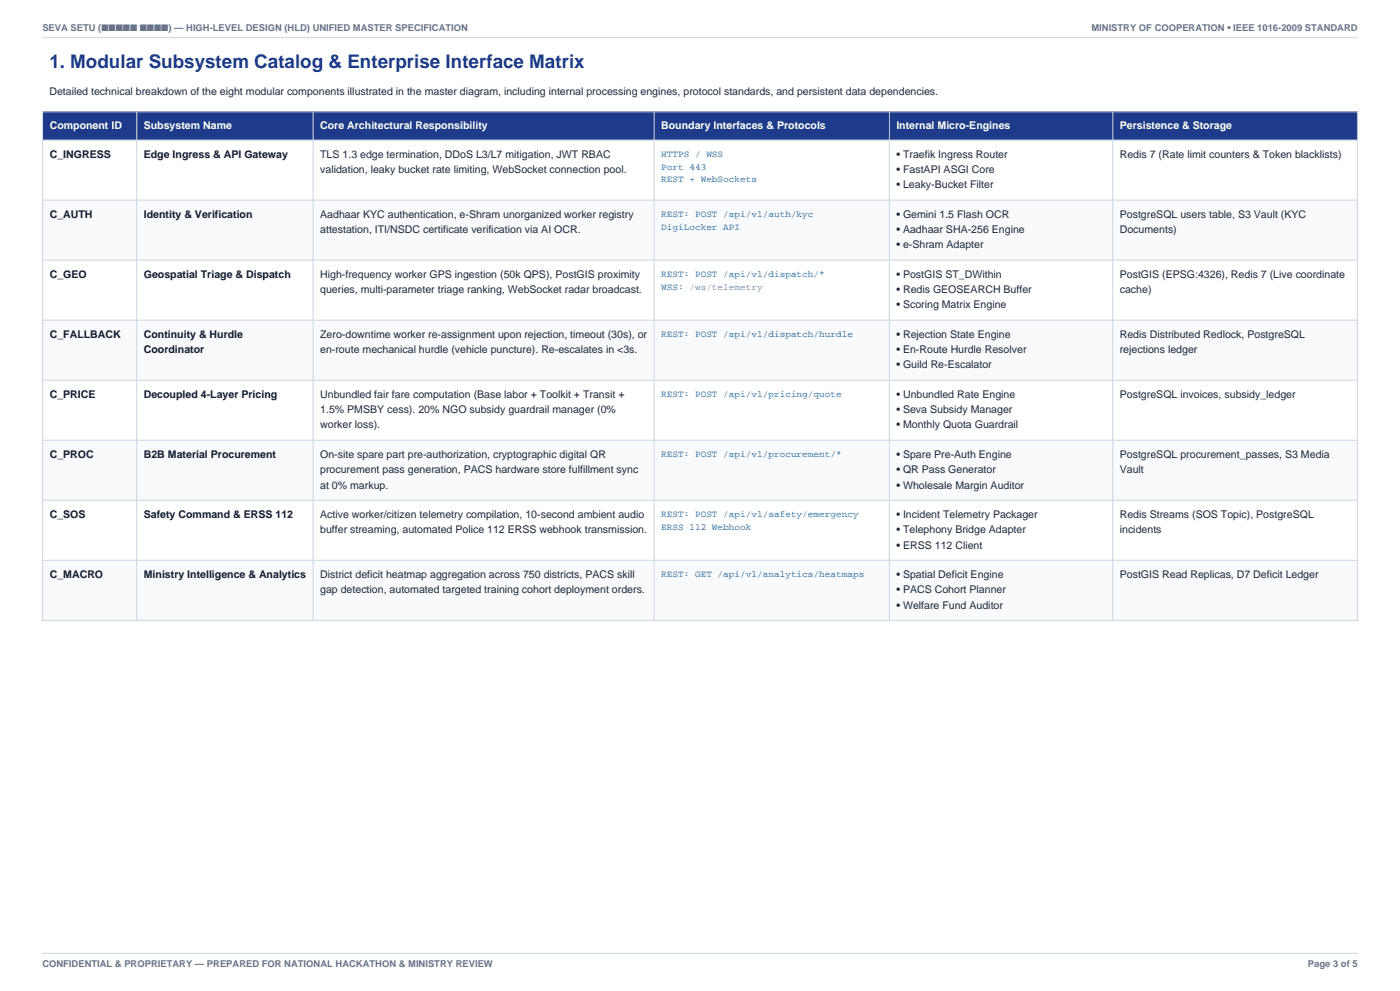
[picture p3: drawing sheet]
<svg xmlns="http://www.w3.org/2000/svg" width="420mm" height="297mm" viewBox="0 0 420 297" stroke-linecap="round" stroke-linejoin="round" font-family="sans-serif">
<defs><g id="words">
<text font-size="5.6" fill="#1e3a8a" x="14.8" y="20.5">1. Modular Subsystem Catalog &amp; Enterprise Interface Matrix</text>
<g font-size="3.2" fill="#1e293b">
<text x="14.8" y="28.6">Detailed technical breakdown of the eight modular components illustrated in the master diagram, including internal processing engines, protocol standards, and persistent data dependencies.</text>
<text x="96.1" y="47.3">TLS 1.3 edge termination, DDoS L3/L7 mitigation, JWT RBAC</text>
<text x="268.9" y="47.3">• Traefik Ingress Router</text>
<text x="335.9" y="47.3">Redis 7 (Rate limit counters &amp; Token blacklists)</text>
<text x="96.1" y="51.9">validation, leaky bucket rate limiting, WebSocket connection pool.</text>
<text x="268.9" y="51.9">• FastAPI ASGI Core</text>
<text x="268.9" y="56.4">• Leaky-Bucket Filter</text>
<text x="96.1" y="65.3">Aadhaar KYC authentication, e-Shram unorganized worker registry</text>
<text x="268.9" y="65.3">• Gemini 1.5 Flash OCR</text>
<text x="335.9" y="65.3">PostgreSQL users table, S3 Vault (KYC</text>
<text x="96.1" y="69.8">attestation, ITI/NSDC certificate verification via AI OCR.</text>
<text x="268.9" y="69.8">• Aadhaar SHA-256 Engine</text>
<text x="335.9" y="69.8">Documents)</text>
<text x="268.9" y="74.4">• e-Shram Adapter</text>
<text x="96.1" y="83.3">High-frequency worker GPS ingestion (50k QPS), PostGIS proximity</text>
<text x="268.9" y="83.3">• PostGIS ST_DWithin</text>
<text x="335.9" y="83.3">PostGIS (EPSG:4326), Redis 7 (Live coordinate</text>
<text x="96.1" y="87.8">queries, multi-parameter triage ranking, WebSocket radar broadcast.</text>
<text x="268.9" y="87.8">• Redis GEOSEARCH Buffer</text>
<text x="335.9" y="87.8">cache)</text>
<text x="268.9" y="92.4">• Scoring Matrix Engine</text>
<text x="96.1" y="101.2">Zero-downtime worker re-assignment upon rejection, timeout (30s), or</text>
<text x="268.9" y="101.2">• Rejection State Engine</text>
<text x="335.9" y="101.2">Redis Distributed Redlock, PostgreSQL</text>
<text x="96.1" y="105.8">en-route mechanical hurdle (vehicle puncture). Re-escalates in &lt;3s.</text>
<text x="268.9" y="105.8">• En-Route Hurdle Resolver</text>
<text x="335.9" y="105.8">rejections ledger</text>
<text x="268.9" y="110.4">• Guild Re-Escalator</text>
<text x="96.1" y="119.2">Unbundled fair fare computation (Base labor + Toolkit + Transit +</text>
<text x="268.9" y="119.2">• Unbundled Rate Engine</text>
<text x="335.9" y="119.2">PostgreSQL invoices, subsidy_ledger</text>
<text x="96.1" y="123.8">1.5% PMSBY cess). 20% NGO subsidy guardrail manager (0%</text>
<text x="268.9" y="123.8">• Seva Subsidy Manager</text>
<text x="96.1" y="128.4">worker loss).</text>
<text x="268.9" y="128.4">• Monthly Quota Guardrail</text>
<text x="96.1" y="137.2">On-site spare part pre-authorization, cryptographic digital QR</text>
<text x="268.9" y="137.2">• Spare Pre-Auth Engine</text>
<text x="335.9" y="137.2">PostgreSQL procurement_passes, S3 Media</text>
<text x="96.1" y="141.8">procurement pass generation, PACS hardware store fulfillment sync</text>
<text x="268.9" y="141.8">• QR Pass Generator</text>
<text x="335.9" y="141.8">Vault</text>
<text x="96.1" y="146.4">at 0% markup.</text>
<text x="268.9" y="146.4">• Wholesale Margin Auditor</text>
<text x="96.1" y="155.2">Active worker/citizen telemetry compilation, 10-second ambient audio</text>
<text x="268.9" y="155.2">• Incident Telemetry Packager</text>
<text x="335.9" y="155.2">Redis Streams (SOS Topic), PostgreSQL</text>
<text x="96.1" y="159.8">buffer streaming, automated Police 112 ERSS webhook transmission.</text>
<text x="268.9" y="159.8">• Telephony Bridge Adapter</text>
<text x="335.9" y="159.8">incidents</text>
<text x="268.9" y="164.4">• ERSS 112 Client</text>
<text x="96.1" y="173.2">District deficit heatmap aggregation across 750 districts, PACS skill</text>
<text x="268.9" y="173.2">• Spatial Deficit Engine</text>
<text x="335.9" y="173.2">PostGIS Read Replicas, D7 Deficit Ledger</text>
<text x="96.1" y="177.8">gap detection, automated targeted training cohort deployment orders.</text>
<text x="268.9" y="177.8">• PACS Cohort Planner</text>
<text x="268.9" y="182.4">• Welfare Fund Auditor</text>
</g>
<g font-size="3.2" fill="#fff">
<text x="14.9" y="38.8">Component ID</text>
<text x="43.1" y="38.8">Subsystem Name</text>
<text x="96.1" y="38.8">Core Architectural Responsibility</text>
<text x="198.4" y="38.8">Boundary Interfaces &amp; Protocols</text>
<text x="268.9" y="38.8">Internal Micro-Engines</text>
<text x="335.9" y="38.8">Persistence &amp; Storage</text>
</g>
<g font-size="3.2" fill="#0f172a">
<text x="14.9" y="47.3">C_INGRESS</text>
<text x="43.1" y="47.3">Edge Ingress &amp; API Gateway</text>
<text x="14.9" y="65.3">C_AUTH</text>
<text x="43.1" y="65.3">Identity &amp; Verification</text>
<text x="14.9" y="83.3">C_GEO</text>
<text x="43.1" y="83.3">Geospatial Triage &amp; Dispatch</text>
<text x="14.9" y="101.2">C_FALLBACK</text>
<text x="43.1" y="101.2">Continuity &amp; Hurdle</text>
<text x="43.1" y="105.8">Coordinator</text>
<text x="14.9" y="119.2">C_PRICE</text>
<text x="43.1" y="119.2">Decoupled 4-Layer Pricing</text>
<text x="14.9" y="137.2">C_PROC</text>
<text x="43.1" y="137.2">B2B Material Procurement</text>
<text x="14.9" y="155.2">C_SOS</text>
<text x="43.1" y="155.2">Safety Command &amp; ERSS 112</text>
<text x="14.9" y="173.2">C_MACRO</text>
<text x="43.1" y="173.2">Ministry Intelligence &amp; Analytics</text>
</g>
<g font-size="2.8" fill="#64748b">
<text x="12.7" y="9.2">SEVA SETU (■■■■■ ■■■■) — HIGH-LEVEL DESIGN (HLD) UNIFIED MASTER SPECIFICATION</text>
<text x="327.4" y="9.2">MINISTRY OF COOPERATION • IEEE 1016-2009 STANDARD</text>
<text x="12.7" y="289.9">CONFIDENTIAL &amp; PROPRIETARY — PREPARED FOR NATIONAL HACKATHON &amp; MINISTRY REVIEW</text>
<text x="392.4" y="289.9">Page 3 of 5</text>
</g>
<g font-size="2.8" fill="#0369a1">
<text x="198.4" y="46.9">HTTPS / WSS</text>
<text x="198.4" y="50.8">Port 443</text>
<text x="198.4" y="54.7">REST + WebSockets</text>
<text x="198.4" y="64.9">REST: POST /api/v1/auth/kyc</text>
<text x="198.4" y="68.8">DigiLocker API</text>
<text x="198.4" y="82.9">REST: POST /api/v1/dispatch/*</text>
<text x="198.4" y="86.8">WSS: /ws/telemetry</text>
<text x="198.4" y="100.9">REST: POST /api/v1/dispatch/hurdle</text>
<text x="198.4" y="118.9">REST: POST /api/v1/pricing/quote</text>
<text x="198.4" y="136.9">REST: POST /api/v1/procurement/*</text>
<text x="198.4" y="154.9">REST: POST /api/v1/safety/emergency</text>
<text x="198.4" y="158.7">ERSS 112 Webhook</text>
<text x="198.4" y="172.9">REST: GET /api/v1/analytics/heatmaps</text>
</g>
</g></defs>
<path d="M12.8 33.5h394.4v8.5h-394.4z" fill-rule="evenodd" fill="#1e3a8a"/>
<path d="M12.8 42h394.4v18h-394.4z" fill-rule="evenodd" fill="#fff"/>
<path d="M12.8 60h394.4v18h-394.4z" fill-rule="evenodd" fill="#f8fafc"/>
<path d="M12.8 78h394.4v18h-394.4z" fill-rule="evenodd" fill="#fff"/>
<path d="M12.8 96h394.4v17.9h-394.4z" fill-rule="evenodd" fill="#f8fafc"/>
<path d="M12.8 113.9h394.4v18h-394.4z" fill-rule="evenodd" fill="#fff"/>
<path d="M12.8 131.9h394.4v18h-394.4z" fill-rule="evenodd" fill="#f8fafc"/>
<path d="M12.8 149.9h394.4v18h-394.4z" fill-rule="evenodd" fill="#fff"/>
<path d="M12.8 167.9h394.4v18h-394.4z" fill-rule="evenodd" fill="#f8fafc"/>
<g fill="none" stroke="#cbd5e1" stroke-width=".3">
<path d="M12.7 11.3h394.6M12.8 33.5h394.4v152.4h-394.4zM41 33.5v152.4M93.9 33.5v152.4M196.2 33.5v152.4M266.8 33.5v152.4M333.8 33.5v152.4M12.8 42h394.4M12.8 60h394.4M12.8 78h394.4M12.8 96h394.4M12.8 113.9h394.4"/>
<path d="M12.8 131.9h394.4M12.8 149.9h394.4M12.8 167.9h394.4M12.7 285.7h394.6"/>
</g>
<use href="#words"/>
</svg>
